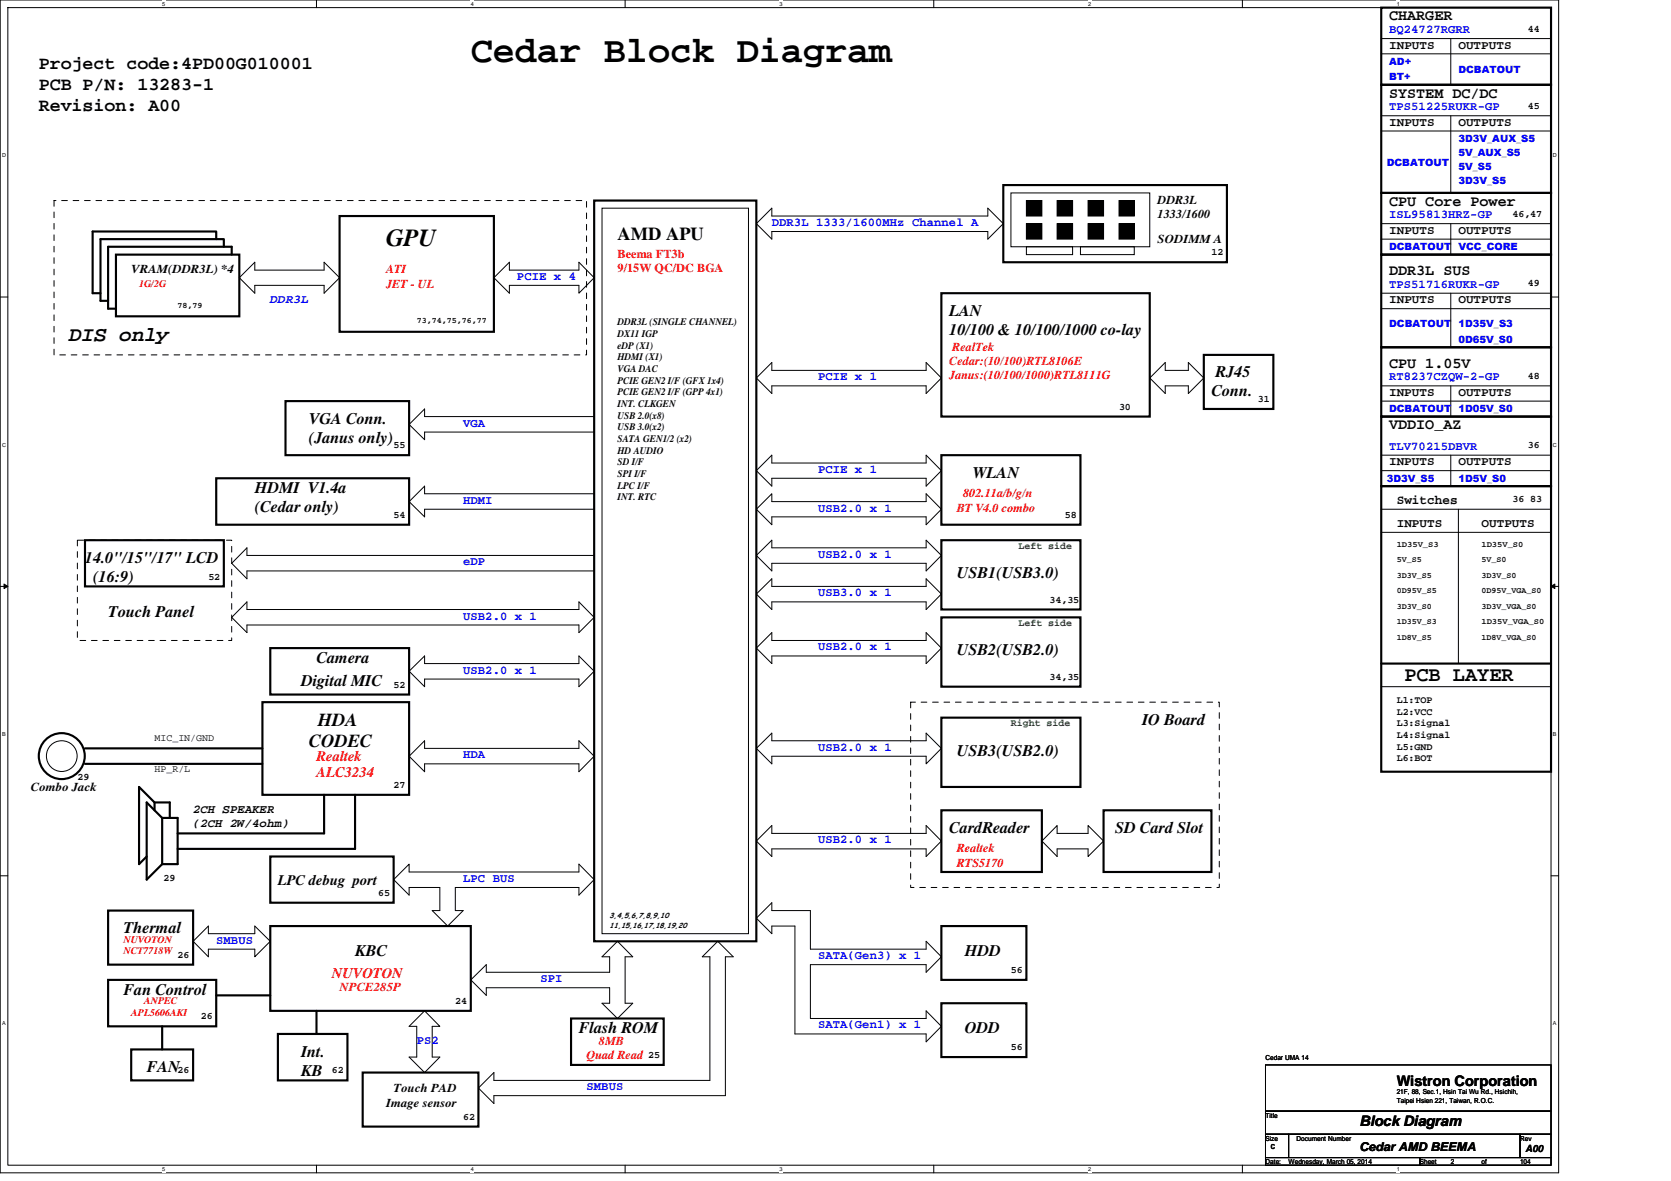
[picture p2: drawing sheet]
<svg xmlns="http://www.w3.org/2000/svg" width="297mm" height="210mm" viewBox="0 0 297 210" stroke-linecap="round" stroke-linejoin="round" font-family="sans-serif">
<defs><g id="words">
<text font-size="6.6" x="83.7" y="11">Cedar Block Diagram</text>
<text font-size="4.4" x="68.6" y="43.7">GPU</text>
<g font-size="3.7">
<text x="12.4" y="60.7">DIS only</text>
<text x="249.6" y="121">PCB LAYER</text>
</g>
<g font-size="3.3">
<text x="6.9" y="12.3">Project code:4PD00G010001</text>
<text x="6.9" y="16">PCB P/N: 13283-1</text>
<text x="6.9" y="19.6">Revision: A00</text>
<text x="109.8" y="42.7">AMD APU</text>
<text x="56.5" y="129.1">HDA</text>
<text x="54.9" y="132.8">CODEC</text>
</g>
<g font-size="2.9">
<text x="168.7" y="56.1">LAN</text>
<text x="168.7" y="59.5">10/100 &amp; 10/100/1000 co-lay</text>
<text x="215.3" y="70.4">Conn.</text>
<text x="216.1" y="67.1">RJ45</text>
<text x="54.9" y="75.3">VGA Conn.</text>
<text x="54.9" y="78.7">(Janus only)</text>
<text x="45.3" y="87.6">HDMI V1.4a</text>
<text x="172.8" y="84.9">WLAN</text>
<text x="45.3" y="91">(Cedar only)</text>
<text x="15.1" y="100">14.0&quot;/15&quot;/17&quot; LCD</text>
<text x="16.5" y="103.4">(16:9)</text>
<text x="170.1" y="102.7">USB1(USB3.0)</text>
<text x="19.2" y="109.6">Touch Panel</text>
<text x="56.3" y="117.8">Camera</text>
<text x="170.1" y="116.5">USB2(USB2.0)</text>
<text x="53.5" y="121.9">Digital MIC</text>
<text x="203" y="128.8">IO Board</text>
<text x="170.1" y="134.3">USB3(USB2.0)</text>
<text x="168.7" y="148">CardReader</text>
<text x="198.2" y="148">SD Card Slot</text>
<text x="22" y="165.8">Thermal</text>
<text x="63.1" y="169.9">KBC</text>
<text x="171.5" y="169.9">HDD</text>
<text x="22" y="176.8">Fan Control</text>
<text x="102.9" y="183.6">Flash ROM</text>
<text x="171.5" y="183.6">ODD</text>
<text x="26.1" y="190.5">FAN</text>
<text x="53.5" y="187.8">Int.</text>
<text x="53.5" y="191.2">KB</text>
</g>
<g font-size="2.7">
<text x="246.9" y="3.6">CHARGER</text>
<text x="246.9" y="17.4">SYSTEM DC/DC</text>
<text x="246.9" y="36.6">CPU Core Power</text>
<text x="246.9" y="48.9">DDR3L SUS</text>
<text x="246.9" y="65.4">CPU 1.05V</text>
<text x="246.9" y="76.3">VDDIO_AZ</text>
</g>
<g font-size="2.6" fill="#f00">
<text x="56.3" y="135.3">Realtek</text>
<text x="56.3" y="138">ALC3234</text>
<text x="59" y="173.7">NUVOTON</text>
</g>
<g font-size="2.6">
<text x="49.4" y="157.3">LPC debug port</text>
<text x="248.3" y="193">Wistron Corporation</text>
<text x="241.7" y="200.1">Block Diagram</text>
</g>
<text font-size="2.3" x="248.3" y="89.7">Switches</text>
<g font-size="2.2" fill="#00f">
<text x="246.9" y="5.9">BQ24727RGRR</text>
<text x="246.9" y="19.6">TPS51225RUKR-GP</text>
<text x="137.2" y="40.2">DDR3L 1333/1600MHz Channel A</text>
<text x="246.9" y="38.8">ISL95813HRZ-GP</text>
<text x="48" y="53.9">DDR3L</text>
<text x="91.9" y="49.8">PCIE x 4</text>
<text x="246.9" y="51.1">TPS51716RUKR-GP</text>
<text x="145.4" y="67.6">PCIE x 1</text>
<text x="246.9" y="67.6">RT8237CZQW-2-GP</text>
<text x="82.3" y="75.8">VGA</text>
<text x="246.9" y="79.9">TLV70215DBVR</text>
<text x="82.3" y="89.5">HDMI</text>
<text x="145.4" y="84.1">PCIE x 1</text>
<text x="145.4" y="90.9">USB2.0 x 1</text>
<text x="82.3" y="100.5">eDP</text>
<text x="145.4" y="99.1">USB2.0 x 1</text>
<text x="145.4" y="106">USB3.0 x 1</text>
<text x="82.3" y="110.1">USB2.0 x 1</text>
<text x="82.3" y="119.7">USB2.0 x 1</text>
<text x="145.4" y="115.6">USB2.0 x 1</text>
<text x="82.3" y="134.8">HDA</text>
<text x="145.4" y="133.4">USB2.0 x 1</text>
<text x="145.4" y="149.9">USB2.0 x 1</text>
<text x="82.3" y="156.8">LPC BUS</text>
<text x="38.4" y="167.7">SMBUS</text>
<text x="145.4" y="170.5">SATA(Gen3) x 1</text>
<text x="96.1" y="174.6">SPI</text>
<text x="74.1" y="185.5">PS2</text>
<text x="145.4" y="182.8">SATA(Gen1) x 1</text>
<text x="104.3" y="193.8">SMBUS</text>
</g>
<g font-size="2.2">
<text x="246.9" y="8.6">INPUTS</text>
<text x="259.2" y="8.6">OUTPUTS</text>
<text x="246.9" y="22.4">INPUTS</text>
<text x="259.2" y="22.4">OUTPUTS</text>
<text x="205.8" y="36.3">DDR3L</text>
<text x="205.8" y="38.8">1333/1600</text>
<text x="246.9" y="41.5">INPUTS</text>
<text x="259.2" y="41.5">OUTPUTS</text>
<text x="205.8" y="43.1">SODIMM A</text>
<text x="23.3" y="48.6">VRAM(DDR3L) *4</text>
<text x="246.9" y="53.9">INPUTS</text>
<text x="259.2" y="53.9">OUTPUTS</text>
<text x="246.9" y="70.4">INPUTS</text>
<text x="259.2" y="70.4">OUTPUTS</text>
<text x="246.9" y="82.7">INPUTS</text>
<text x="259.2" y="82.7">OUTPUTS</text>
<text x="248.3" y="93.6">INPUTS</text>
<text x="263.4" y="93.6">OUTPUTS</text>
<text x="5.5" y="140.5">Combo Jack</text>
<text x="34.3" y="144.4">2CH SPEAKER</text>
<text x="34.3" y="146.9">(2CH 2W/4ohm)</text>
<text x="68.6" y="196.7">Image sensor</text>
<text x="70" y="194">Touch PAD</text>
<text x="241.7" y="204.6">Cedar AMD BEEMA</text>
</g>
<g font-size="2.2" fill="#f00">
<text x="109.8" y="45.8">Beema FT3b</text>
<text x="68.6" y="48.6">ATI</text>
<text x="68.6" y="51.1">JET - UL</text>
<text x="109.8" y="48.4">9/15W QC/DC BGA</text>
<text x="168.7" y="64.9">Cedar:(10/100)RTL8106E</text>
<text x="169.3" y="62.3">RealTek</text>
<text x="168.7" y="67.4">Janus:(10/100/1000)RTL8111G</text>
<text x="171.2" y="88.4">802.11a/b/g/n</text>
<text x="170.1" y="90.9">BT V4.0 combo</text>
<text x="170.1" y="151.5">Realtek</text>
<text x="170.1" y="154">RTS5170</text>
<text x="60.4" y="176.1">NPCE285P</text>
<text x="106.5" y="185.8">8MB</text>
<text x="104.3" y="188.3">Quad Read</text>
</g>
<g font-size="1.8">
<text x="271.6" y="5.6">44</text>
<text x="271.6" y="19.3">45</text>
<text x="268.9" y="38.5">46,47</text>
<text x="215.3" y="45.4">12</text>
<text x="271.6" y="50.9">49</text>
<text x="109.8" y="57.8">DDR3L (SINGLE CHANNEL)</text>
<text x="109.8" y="59.9">DX11 IGP</text>
<text x="109.8" y="62">eDP (X1)</text>
<text x="109.8" y="64.1">HDMI (X1)</text>
<text x="109.8" y="66.1">VGA DAC</text>
<text x="109.8" y="68.2">PCIE GEN2 I/F (GFX 1x4)</text>
<text x="109.8" y="70.3">PCIE GEN2 I/F (GPP 4x1)</text>
<text x="223.6" y="71.5">31</text>
<text x="271.6" y="67.4">48</text>
<text x="109.8" y="72.3">INT. CLKGEN</text>
<text x="109.8" y="74.4">USB 2.0(x8)</text>
<text x="109.8" y="76.5">USB 3.0(x2)</text>
<text x="198.9" y="72.8">30</text>
<text x="70" y="79.7">55</text>
<text x="109.8" y="78.6">SATA GEN1/2 (x2)</text>
<text x="109.8" y="80.6">HD AUDIO</text>
<text x="109.8" y="82.7">SD I/F</text>
<text x="271.6" y="79.7">36</text>
<text x="109.8" y="84.8">SPI I/F</text>
<text x="109.8" y="86.9">LPC I/F</text>
<text x="109.8" y="88.9">INT. RTC</text>
<text x="268.9" y="89.3">36 83</text>
<text x="70" y="92">54</text>
<text x="189.3" y="92">58</text>
<text x="37" y="103">52</text>
<text x="186.6" y="107.1">34,35</text>
<text x="70" y="122.2">52</text>
<text x="186.6" y="120.8">34,35</text>
<text x="248.3" y="125">L1:TOP</text>
<text x="27.5" y="131.7">MIC_IN/GND</text>
<text x="248.3" y="127">L2:VCC</text>
<text x="248.3" y="129.1">L3:Signal</text>
<text x="248.3" y="131.2">L4:Signal</text>
<text x="27.5" y="137.2">HP_R/L</text>
<text x="248.3" y="133.3">L5:GND</text>
<text x="248.3" y="135.3">L6:BOT</text>
<text x="13.8" y="138.7">29</text>
<text x="70" y="140">27</text>
<text x="29.1" y="156.5">29</text>
<text x="67.2" y="159.3">65</text>
<text x="31.6" y="170.2">26</text>
<text x="179.7" y="173">56</text>
<text x="80.9" y="178.4">24</text>
<text x="35.7" y="181.2">26</text>
<text x="31.6" y="190.8">26</text>
<text x="59" y="190.8">62</text>
<text x="115.2" y="188">25</text>
<text x="179.7" y="186.7">56</text>
<text x="82.3" y="199">62</text>
<text x="271.2" y="204.7">A00</text>
</g>
<g font-size="1.8" fill="#00f">
<text x="246.9" y="11.5">AD+</text>
<text x="246.9" y="14.3">BT+</text>
<text x="259.2" y="12.9">DCBATOUT</text>
<text x="246.5" y="29.5">DCBATOUT</text>
<text x="259.2" y="25.2">3D3V_AUX_S5</text>
<text x="259.2" y="27.7">5V_AUX_S5</text>
<text x="259.2" y="30.2">5V_S5</text>
<text x="259.2" y="32.7">3D3V_S5</text>
<text x="246.9" y="44.4">DCBATOUT</text>
<text x="259.2" y="44.4">VCC_CORE</text>
<text x="246.9" y="58.2">DCBATOUT</text>
<text x="259.2" y="58.2">1D35V_S3</text>
<text x="259.2" y="60.9">0D65V_S0</text>
<text x="246.9" y="73.2">DCBATOUT</text>
<text x="259.2" y="73.2">1D05V_S0</text>
<text x="246.5" y="85.7">3D3V_S5</text>
<text x="259.2" y="85.6">1D5V_S0</text>
</g>
<g font-size="1.8" fill="#f00">
<text x="24.7" y="51">1G/2G</text>
<text x="22" y="167.6">NUVOTON</text>
<text x="22" y="169.6">NCT7718W</text>
<text x="25.7" y="178.5">ANPEC</text>
<text x="23.3" y="180.6">APL5606AKI</text>
</g>
<g font-size="1.8" fill="#008000">
<text x="181.1" y="97.5">Left side</text>
<text x="181.1" y="111.3">Left side</text>
<text x="179.7" y="129.1">Right side</text>
</g>
<g font-size="1.5">
<text x="31.6" y="54.7">78,79</text>
<text x="74.1" y="57.4">73,74,75,76,77</text>
<text x="248.3" y="99.9">5V_S5</text>
<text x="248.3" y="97.2">1D35V_S3</text>
<text x="263.4" y="97.2">1D35V_S0</text>
<text x="263.4" y="99.9">5V_S0</text>
<text x="248.3" y="102.7">3D3V_S5</text>
<text x="248.3" y="105.5">0D95V_S5</text>
<text x="263.4" y="105.5">0D95V_VGA_S0</text>
<text x="263.4" y="102.7">3D3V_S0</text>
<text x="248.3" y="108.2">3D3V_S0</text>
<text x="248.3" y="111">1D35V_S3</text>
<text x="248.3" y="113.7">1D8V_S5</text>
<text x="263.4" y="111">1D35V_VGA_S0</text>
<text x="263.4" y="108.2">3D3V_VGA_S0</text>
<text x="263.4" y="113.7">1D8V_VGA_S0</text>
</g>
<g font-size="1.3">
<text x="108.4" y="163.2">3,4,5,6,7,8,9,10</text>
<text x="108.4" y="164.9">11,15,16,17,18,19,20</text>
</g>
<text font-size="1.2" fill="#fff" x="270.2" y="39.4">33</text>
<g font-size="1.2">
<text x="225" y="188.3">Cedar UMA 14</text>
<text x="248.3" y="194.5">21F, 88, Sec.1, Hsin Tai Wu Rd., Hsichih,</text>
<text x="248.3" y="196">Taipei Hsien 221, Taiwan, R.O.C.</text>
<text x="225" y="198.6">Title</text>
<text x="225" y="202.7">Size</text>
<text x="230.5" y="202.7">Document Number</text>
<text x="270.2" y="202.7">Rev</text>
<text x="225" y="206.9">Date:</text>
<text x="225.9" y="204.3">C</text>
<text x="229.1" y="206.9">Wednesday, March 05, 2014</text>
<text x="252.4" y="206.9">Sheet</text>
<text x="257.9" y="206.9">2</text>
<text x="263.4" y="206.9">of</text>
<text x="270.2" y="206.9">104</text>
</g>
<g font-size="1">
<text x="28.8" y="1">5</text>
<text x="83.7" y="1">4</text>
<text x="138.6" y="1">3</text>
<text x="193.4" y="1">2</text>
<text x="248.3" y="1">1</text>
<text x=".4" y="27.9">D</text>
<text x="276.1" y="27.9">D</text>
<text x=".4" y="79.4">C</text>
<text x="276.1" y="79.4">C</text>
<text x=".4" y="130.8">B</text>
<text x="276.1" y="130.8">B</text>
<text x=".4" y="182.2">A</text>
<text x="276.1" y="182.2">A</text>
<text x="28.8" y="208.1">5</text>
<text x="83.7" y="208.1">4</text>
<text x="138.6" y="208.1">3</text>
<text x="193.4" y="208.1">2</text>
<text x="248.3" y="208.1">1</text>
</g>
</g></defs>
<path d="M0 0h277.1v208.4h-277.1zM1.4 1.4h274.3v205.7h-274.3z" fill="none" stroke="#000" stroke-width=".18"/>
<g fill="#fff">
<path d="M28.8 .1h.6v1.1h-.6z"/>
<path d="M28.8 207.2h.6v1.1h-.6z"/>
</g>
<path d="M56.3 0v1.4M56.3 207.1v1.3" fill="none" stroke="#000" stroke-width=".18"/>
<g fill="#fff">
<path d="M83.7 .1h.5v1.1h-.5z"/>
<path d="M83.7 207.2h.5v1.1h-.5z"/>
</g>
<path d="M111.1 0v1.4M111.1 207.1v1.3" fill="none" stroke="#000" stroke-width=".18"/>
<g fill="#fff">
<path d="M138.6 .1h.5v1.1h-.5z"/>
<path d="M138.6 207.2h.5v1.1h-.5z"/>
</g>
<path d="M166 0v1.4M166 207.1v1.3" fill="none" stroke="#000" stroke-width=".18"/>
<g fill="#fff">
<path d="M193.4 .1h.6v1.1h-.6z"/>
<path d="M193.4 207.2h.6v1.1h-.6z"/>
</g>
<path d="M220.8 0v1.4M220.8 207.1v1.3" fill="none" stroke="#000" stroke-width=".18"/>
<g fill="#fff">
<path d="M248.3 .1h.5v1.1h-.5z"/>
<path d="M248.3 207.2h.5v1.1h-.5z"/>
<path d="M.4 27.1h.7v1.1h-.7z"/>
<path d="M276.1 27.1h.7v1.1h-.7z"/>
<path d="M.4 78.5h.7v1.1h-.7z"/>
<path d="M276.1 78.5h.7v1.1h-.7z"/>
</g>
<path d="M0 52.8h1.4M275.7 52.8h1.4" fill="none" stroke="#000" stroke-width=".18"/>
<g fill="#fff">
<path d="M.4 129.9h.6v1.1h-.6z"/>
<path d="M276.1 129.9h.6v1.1h-.6z"/>
</g>
<path d="M0 104.2h1.4M.7 103.8l.7 .4-.7 .4zM275.7 104.2l.7-.4v.8zM275.7 104.2h1.4" fill="none" stroke="#000" stroke-width=".18"/>
<path d="M.7 103.8l.7 .4-.7 .4zM275.7 104.2l.7-.4v.8z" fill="#000"/>
<g fill="#fff">
<path d="M.4 181.4h.6v1.1h-.6z"/>
<path d="M276.1 181.4h.6v1.1h-.6z"/>
</g>
<g fill="none" stroke="#000" stroke-width=".18">
<path d="M245.5 6.9h30.2M245.5 9.6h30.2M257.9 6.9v8.2M107 37h26.1v128.9h-26.1zM134.4 39.8l2.8-2.8v1.4h38.4v-1.4l2.7 2.8-2.7 2.7v-1.4h-38.4v1.4zM179.7 34.3h24.7v9.6h-24.7zM182.5 35.6h2.7v2.8h-2.7zM182.5 39.8h2.7v2.7h-2.7zM187.9 35.6h2.8v2.8h-2.8zM187.9 39.8h2.8v2.7h-2.8zM193.4 39.8h2.8v2.7h-2.8zM193.4 35.6h2.8v2.8h-2.8z"/>
<path d="M198.9 39.8h2.7v2.7h-2.7zM198.9 35.6h2.7v2.8h-2.7zM245.5 20.6h30.2M245.5 23.3h30.2M245.5 39.8h30.2M257.9 20.6v13.7M257.9 39.8v5.5M42.5 49.4l2.8-2.8v1.4h12.3v-1.4l2.8 2.8-2.8 2.7v-1.4h-12.3v1.4zM87.8 49.4l2.7-2.8v1.4h12.4v-1.4l2.7 2.8-2.7 2.7v-1.4h-12.4v1.4zM182.5 43.9h8.2v1.4h-8.2zM192.1 43.9h9.5v1.4h-9.5zM245.5 42.5h30.2"/>
<path d="M245.5 52.1h30.2M245.5 54.9h30.2M257.9 52.1v9.6M105.6 74h-30.1v-1.3l-2.8 2.7 2.8 2.7v-1.3h30.1M134.4 67.2l2.8-2.8v1.4h27.4v-1.4l2.7 2.8-2.7 2.7v-1.3h-27.4v1.3zM207.1 64.4v1.4h4.1v-1.4l2.8 2.8-2.8 2.7v-1.3h-4.1v1.3l-2.7-2.7zM245.5 71.3h30.2M245.5 68.6h30.2M257.9 68.6v5.4M105.6 87.8h-30.1v-1.4l-2.8 2.8 2.8 2.7v-1.4h30.1M105.6 98.7h-61.7v-1.3l-2.7 2.7 2.7 2.8v-1.4h61.7M134.4 90.5l2.8-2.7v1.4h27.4v-1.4l2.7 2.7-2.7 2.8v-1.4h-27.4v1.4z"/>
<path d="M134.4 98.7l2.8-2.7v1.4h27.4v-1.4l2.7 2.7-2.7 2.8v-1.4h-27.4v1.4zM137.2 80.9v1.4h27.4v-1.4l2.7 2.8-2.7 2.7v-1.4h-27.4v1.4l-2.8-2.7zM245.5 80.9h30.2M245.5 94.6h30.2M245.5 83.7h30.2M245.5 90.5h30.2M257.9 80.9v5.5M259.2 90.5v27.4M43.9 107v1.3h59v-1.3l2.7 2.7-2.7 2.7v-1.3h-59v1.3l-2.7-2.7zM72.7 119.3l2.8-2.7v1.3h27.4v-1.3l2.7 2.7-2.7 2.7v-1.3h-27.4v1.3zM134.4 105.6l2.8-2.7v1.3h27.4v-1.3l2.7 2.7-2.7 2.7v-1.3h-27.4v1.3zM137.2 112.4v1.4h27.4v-1.4l2.7 2.8-2.7 2.7v-1.3h-27.4v1.3l-2.8-2.7z"/>
<path d="M75.5 131.7v1.3h27.4v-1.3l2.7 2.7-2.7 2.8v-1.4h-27.4v1.4l-2.8-2.8zM134.4 133l2.8-2.7v1.4h27.4v-1.4l2.7 2.7-2.7 2.8v-1.4h-27.4v1.4zM245.5 122h30.2M0 155.7h1.4M72.7 153.6v1.4h30.2v-1.4l2.7 2.7-2.7 2.8v-1.4h-22v4.1h1.4l-2.7 2.8-2.8-2.8h1.4v-4.1h-5.5v1.4l-2.7-2.8zM134.4 149.5l2.8-2.8v1.4h27.4v-1.4l2.7 2.8-2.7 2.7v-1.3h-27.4v1.3zM187.9 146.7v1.4h5.5v-1.4l2.8 2.8-2.8 2.7v-1.3h-5.5v1.3l-2.7-2.7zM275.7 155.7h1.4M34.3 167.3l2.7-2.7v1.3h8.3v-1.3l2.7 2.7-2.7 2.8v-1.4h-8.3v1.4zM83.7 174.2l2.7-2.8v1.4h22v-2.7h-1.4l2.8-2.8 2.7 2.8h-1.4v8.2h1.4l-2.7 2.7-2.8-2.7h1.4v-2.7h-22v1.3zM137.2 160.4v1.4h6.9v6.9h20.5v-1.4l2.7 2.8-2.7 2.7v-1.4h-20.5v9.6h20.5v-1.3l2.7 2.7-2.7 2.8v-1.4h-23.3v-19.2h-4.1v1.3l-2.8-2.7zM72.7 182.4l2.8-2.7 2.7 2.7h-1.4v5.5h1.4l-2.7 2.7-2.8-2.7h1.4v-5.5z"/>
<path d="M85 193.4l2.8-2.8v1.4h38.4v-21.9h-1.4l2.8-2.8 2.7 2.8h-1.4v24.6h-41.1v1.4zM225 189.3h50.7v8.2h-50.7zM225 197.5h50.7v4.1h-50.7zM225 201.6h4.1v4.1h-4.1zM225 205.7h27.4v1.4h-27.4zM229.1 201.6h41.1v4.1h-41.1zM252.4 205.7h23.3v1.4h-23.3zM270.2 201.6h5.5v4.1h-5.5z"/>
<circle cx="11" cy="134.4" r="2.74"/>
</g>
<g fill="none" stroke="#000" stroke-width=".38">
<path d="M245.5 15.1h30.2v19.2h-30.2zM245.5 1.4h30.2v13.7h-30.2zM60.4 38.4h27.4v20.6h-27.4zM105.6 35.6h28.8v131.7h-28.8zM178.3 32.9h39.8v13.7h-39.8zM245.5 34.3h30.2v11h-30.2zM20.6 45.3h21.9v10.9h-21.9zM38.4 42.5v-1.4h-21.9v11h1.4M39.8 43.9v-1.4h-21.9v11h1.3M41.2 45.3v-1.4h-22v11h1.4M167.3 52.1h37.1v21.9h-37.1zM245.5 45.3h30.2v16.4h-30.2z"/>
<path d="M50.8 71.3h21.9v9.6h-21.9zM214 63.1h12.4v9.6h-12.4zM245.5 61.7h30.2v12.3h-30.2zM245.5 74h30.2v12.4h-30.2zM15.1 96h24.7v8.2h-24.7zM38.4 85h34.3v8.3h-34.3zM167.3 80.9h24.8v12.4h-24.8zM167.3 96h24.8v12.3h-24.8zM245.5 86.4h30.2v50.8h-30.2zM48 115.2h24.7v8.2h-24.7zM167.3 109.7h24.8v12.3h-24.8zM245.5 117.9h30.2"/>
<path d="M15.1 135.8h31.5M15.1 133h31.5M46.6 124.8h26.1v16.5h-26.1zM167.3 127.6h24.8v12.3h-24.8zM27.5 142.6h2.7v2.8M27.5 144v-1.4l-2.8-2.7v13.7l1.4-1.4M28.8 145.4l-2.7-2.8v13.7l2.7-2.7M28.8 145.4v8.2M28.8 145.4h2.8v8.2h-2.8M48 152.2h22v8.2h-22zM57.6 141.3v6.8h-26M63.1 141.3v9.6h-31.5"/>
<path d="M167.3 144h17.9v11h-17.9zM196.2 144h19.1v11h-19.1zM19.2 161.8h15.1v9.6h-15.1zM19.2 174.2h19.2v8.2h-19.2zM38.4 176.9h9.6M48 164.6h35.7v15.1h-35.7zM56.3 179.7v4.1M167.3 164.6h15.2v9.6h-15.2zM167.3 178.3h15.2v9.6h-15.2zM23.3 186.5h11v5.5h-11zM28.8 182.4v4.1M49.4 183.8h12.4v8.2h-12.4z"/>
<path d="M64.5 190.6h20.5v9.6h-20.5zM101.5 181h16.5v8.3h-16.5z"/>
<circle cx="11" cy="134.4" r="4.1"/>
</g>
<g fill="#000">
<path d="M182.5 35.6h2.7v2.8h-2.7z" fill-rule="evenodd"/>
<path d="M182.5 39.8h2.7v2.7h-2.7z" fill-rule="evenodd"/>
<path d="M187.9 35.6h2.8v2.8h-2.8z" fill-rule="evenodd"/>
<path d="M187.9 39.8h2.8v2.7h-2.8z" fill-rule="evenodd"/>
<path d="M193.4 39.8h2.8v2.7h-2.8z" fill-rule="evenodd"/>
<path d="M193.4 35.6h2.8v2.8h-2.8z" fill-rule="evenodd"/>
<path d="M198.9 39.8h2.7v2.7h-2.7z" fill-rule="evenodd"/>
<path d="M198.9 35.6h2.7v2.8h-2.7z" fill-rule="evenodd"/>
</g>
<path d="M9.6 35.6h94.7v27.5h-94.7zM13.8 96h27.4v17.8h-27.4zM161.9 124.8h54.8v32.9h-54.8z" fill="none" stroke="#000" stroke-width=".18" stroke-dasharray="1 1 1 1 1 1 1 1"/>
<use href="#words"/>
</svg>
